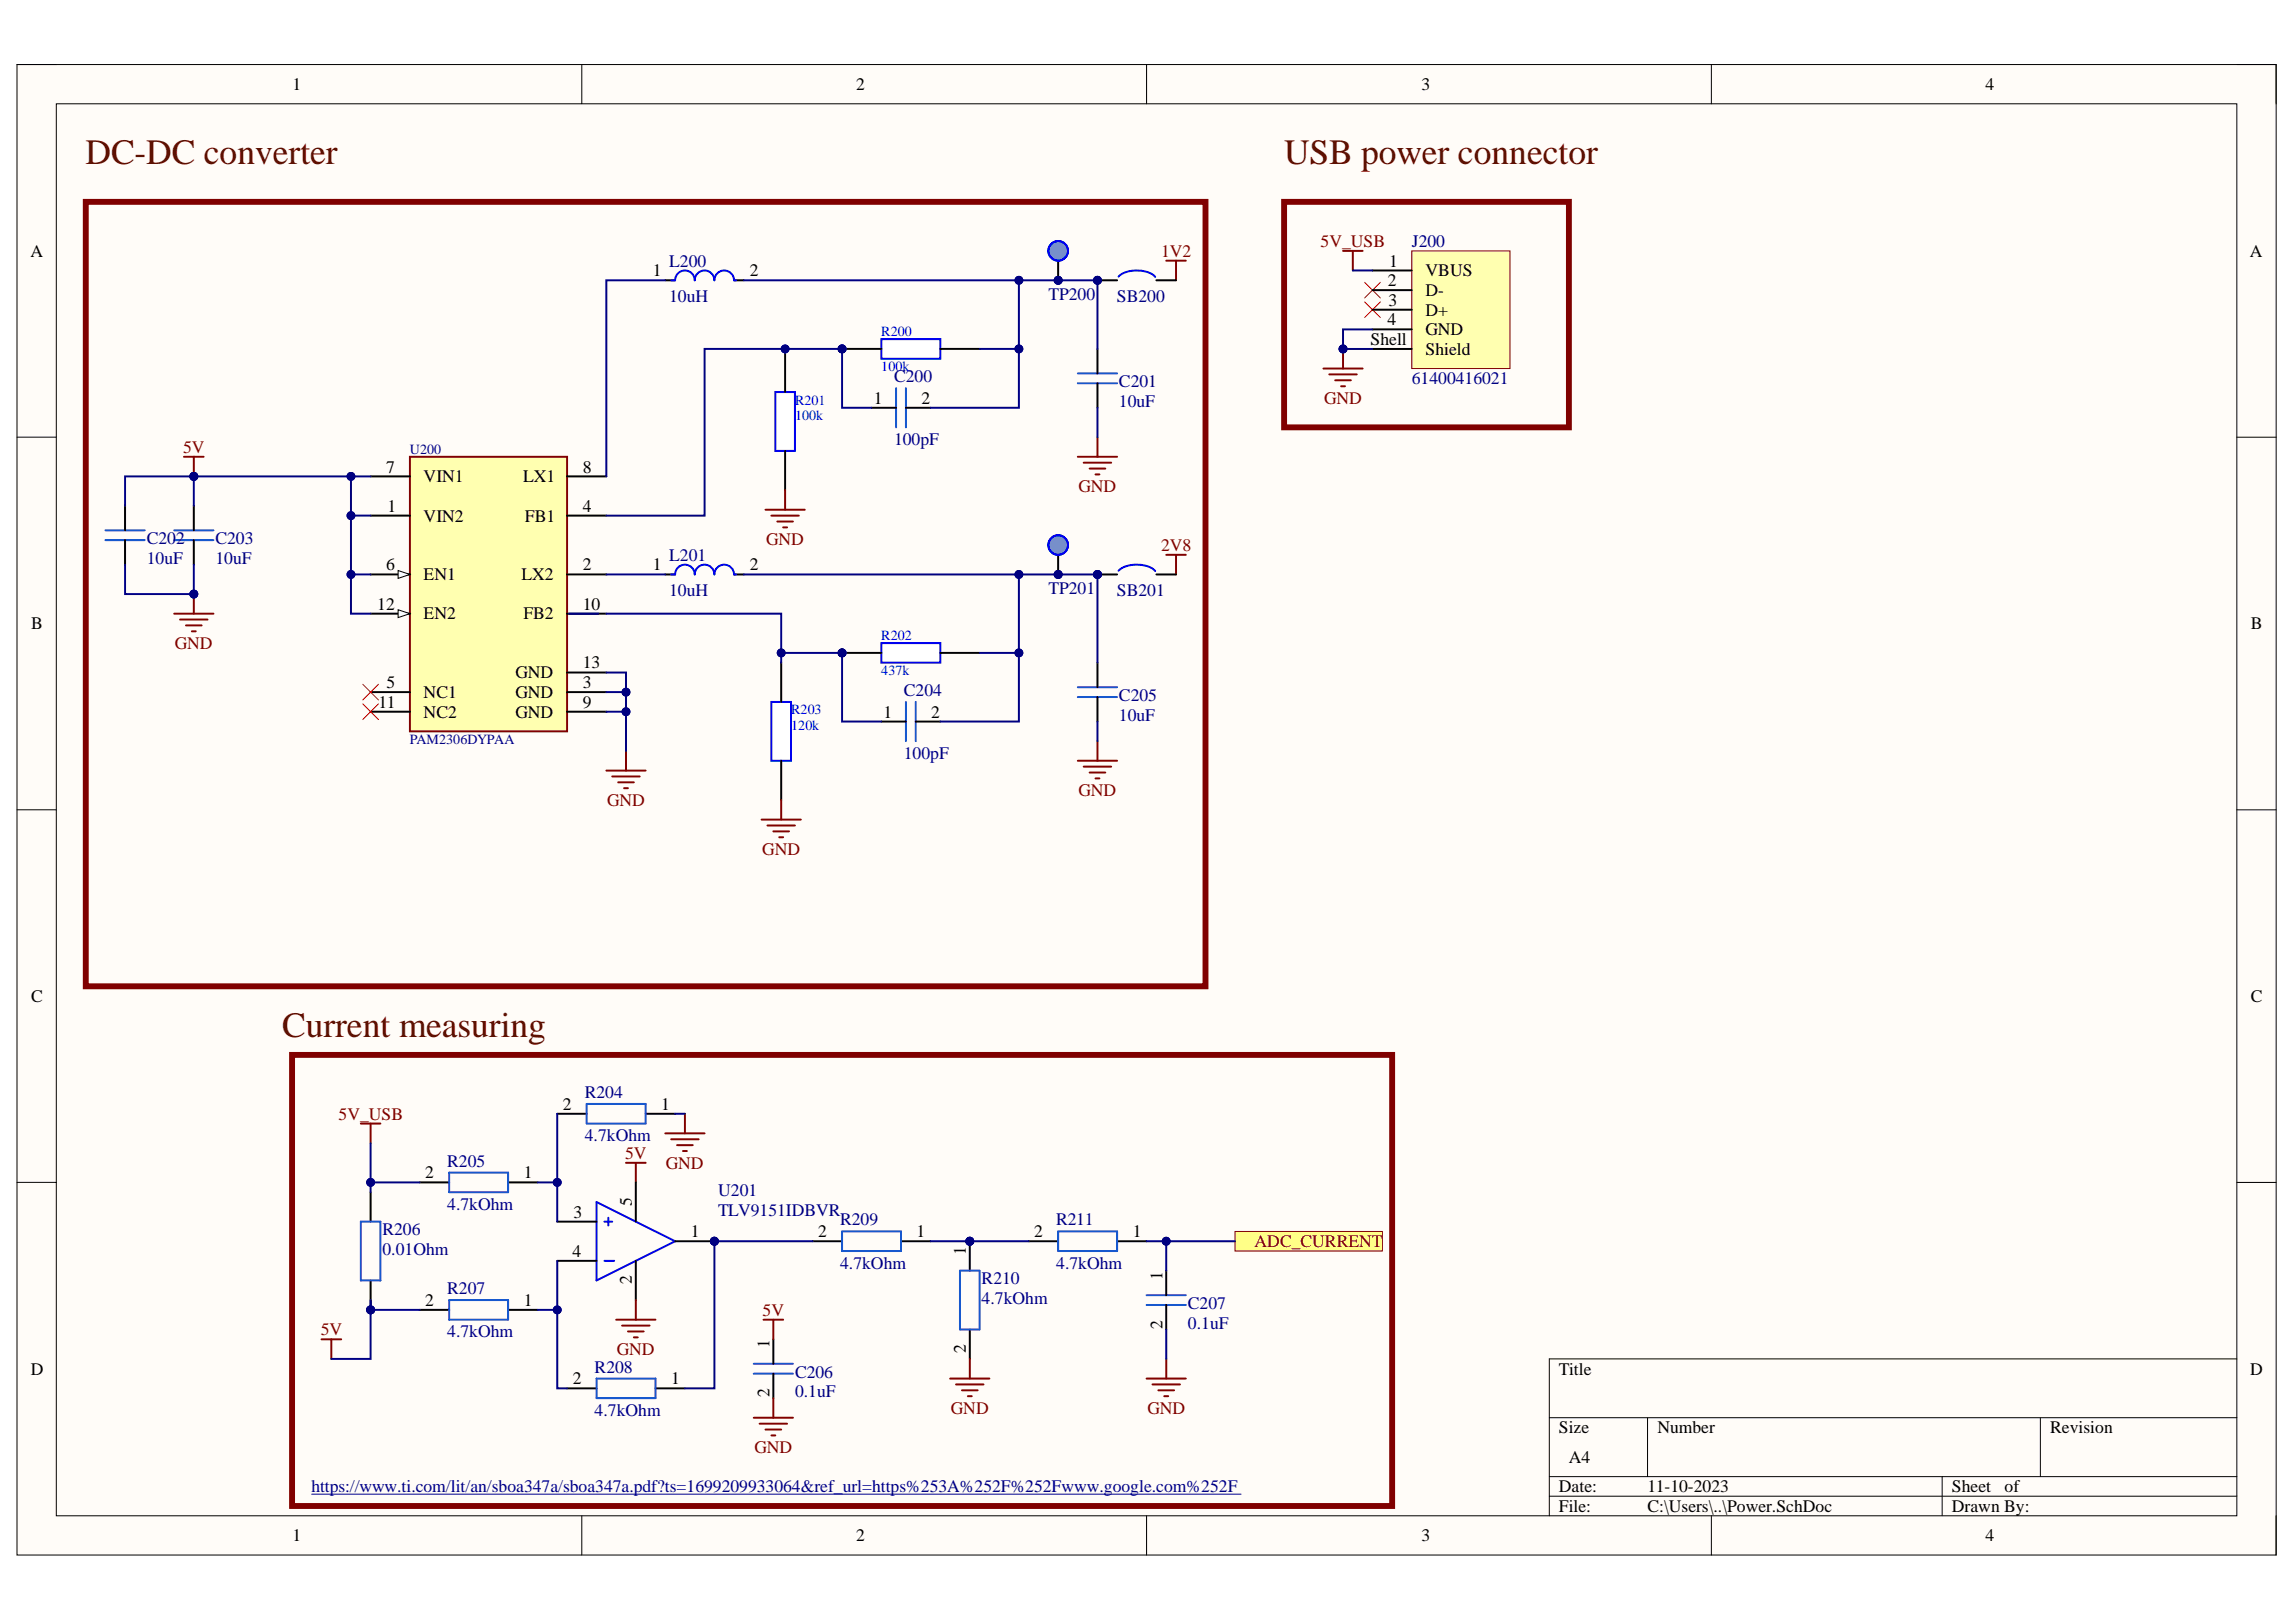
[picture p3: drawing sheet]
<svg xmlns="http://www.w3.org/2000/svg" width="297mm" height="210mm" viewBox="0 0 297 210" stroke-linecap="round" stroke-linejoin="round" font-family="sans-serif">
<defs><g id="words">
<g font-size="4.6" fill="#5b0f00">
<text x="11.1" y="21.3">DC-DC converter</text>
<text x="166.1" y="21.3">USB power connector</text>
<text x="36.5" y="134.2">Current measuring</text>
</g>
<g font-size="2.3">
<text x="37.9" y="11.7">1</text>
<text x="110.8" y="11.7">2</text>
<text x="183.9" y="11.7">3</text>
<text x="256.9" y="11.7">4</text>
<text x="3.9" y="33.2">A</text>
<text x="84.5" y="35.8">1</text>
<text x="97" y="35.8">2</text>
<text x="179.7" y="34.5">1</text>
<text x="184.4" y="35.8">VBUS</text>
<text x="291.1" y="33.2">A</text>
<text x="179.6" y="37">2</text>
<text x="179.7" y="39.6">3</text>
<text x="184.4" y="38.3">D-</text>
<text x="184.4" y="40.8">D+</text>
<text x="177.3" y="44.6">Shell</text>
<text x="179.5" y="42.1">4</text>
<text x="184.4" y="43.4">GND</text>
<text x="184.4" y="45.9">Shield</text>
<text x="113" y="52.2">1</text>
<text x="119.2" y="52.2">2</text>
<text x="49.9" y="61.2">7</text>
<text x="54.8" y="62.4">VIN1</text>
<text x="67.7" y="62.4">LX1</text>
<text x="75.4" y="61.2">8</text>
<text x="50.1" y="66.2">1</text>
<text x="54.8" y="67.5">VIN2</text>
<text x="67.9" y="67.5">FB1</text>
<text x="75.4" y="66.2">4</text>
<text x="49.9" y="73.8">6</text>
<text x="54.8" y="75.1">EN1</text>
<text x="67.5" y="75.1">LX2</text>
<text x="75.4" y="73.8">2</text>
<text x="84.5" y="73.8">1</text>
<text x="97" y="73.8">2</text>
<text x="4" y="81.4">B</text>
<text x="48.8" y="78.9">12</text>
<text x="54.8" y="80.2">EN2</text>
<text x="67.7" y="80.2">FB2</text>
<text x="75.4" y="78.9">10</text>
<text x="291.2" y="81.4">B</text>
<text x="50" y="89.1">5</text>
<text x="66.7" y="87.8">GND</text>
<text x="75.4" y="89.1">3</text>
<text x="75.4" y="86.5">13</text>
<text x="49" y="91.6">11</text>
<text x="54.8" y="90.3">NC1</text>
<text x="54.8" y="92.9">NC2</text>
<text x="66.7" y="90.3">GND</text>
<text x="66.7" y="92.9">GND</text>
<text x="75.4" y="91.6">9</text>
<text x="114.3" y="92.9">1</text>
<text x="120.5" y="92.9">2</text>
<text x="4" y="129.7">C</text>
<text x="291.2" y="129.7">C</text>
<text x="72.8" y="143.6">2</text>
<text x="85.6" y="143.6">1</text>
<text x="55" y="152.5">2</text>
<text x="67.7" y="152.5">1</text>
<text x="74.2" y="157.6">3</text>
<text x="81.7" y="156" transform="rotate(-90 81.7 156)">5</text>
<text x="89.4" y="160.1">1</text>
<text x="105.9" y="160.1">2</text>
<text x="118.6" y="160.1">1</text>
<text x="133.8" y="160.1">2</text>
<text x="146.5" y="160.1">1</text>
<text x="74.1" y="162.6">4</text>
<text x="81.7" y="166.2" transform="rotate(-90 81.7 166.2)">2</text>
<text x="125" y="162.4" transform="rotate(-90 125 162.4)">1</text>
<text x="150.4" y="165.6" transform="rotate(-90 150.4 165.6)">1</text>
<text x="55" y="169">2</text>
<text x="67.7" y="169">1</text>
<text x="150.4" y="172" transform="rotate(-90 150.4 172)">2</text>
<text x="4" y="177.9">D</text>
<text x="74.1" y="179.1">2</text>
<text x="86.8" y="179.1">1</text>
<text x="99.6" y="174.5" transform="rotate(-90 99.6 174.5)">1</text>
<text x="125" y="175.1" transform="rotate(-90 125 175.1)">2</text>
<text x="201.7" y="177.9">Title</text>
<text x="291.1" y="177.9">D</text>
<text x="99.6" y="180.8" transform="rotate(-90 99.6 180.8)">2</text>
<text x="201.7" y="185.5">Size</text>
<text x="214.4" y="185.5">Number</text>
<text x="265.2" y="185.5">Revision</text>
<text x="203" y="189.3">A4</text>
<text x="201.7" y="193.1">Date:</text>
<text x="201.7" y="195.6">File:</text>
<text x="213.1" y="193.1">11-10-2023</text>
<text x="213.1" y="195.6">C:\Users\..\Power.SchDoc</text>
<text x="252.5" y="193.1">Sheet</text>
<text x="252.5" y="195.6">Drawn By:</text>
<text x="259.3" y="193.1">of</text>
<text x="37.9" y="199.5">1</text>
<text x="110.8" y="199.5">2</text>
<text x="183.9" y="199.5">3</text>
<text x="256.9" y="199.5">4</text>
</g>
<g font-size="2.3" fill="#000080">
<text x="86.6" y="34.5">L200</text>
<text x="182.7" y="31.9">J200</text>
<text x="86.6" y="39.1">10uH</text>
<text x="135.6" y="38.8">TP200</text>
<text x="144.5" y="39.1">SB200</text>
<text x="115.7" y="49.5">C200</text>
<text x="144.8" y="50.1">C201</text>
<text x="144.8" y="52.6">10uF</text>
<text x="182.7" y="49.7">61400416021</text>
<text x="115.7" y="57.6">100pF</text>
<text x="19" y="70.4">C202</text>
<text x="27.9" y="70.4">C203</text>
<text x="19" y="72.9">10uF</text>
<text x="27.9" y="72.9">10uF</text>
<text x="86.6" y="72.6">L201</text>
<text x="86.6" y="77.1">10uH</text>
<text x="135.6" y="76.9">TP201</text>
<text x="144.5" y="77.1">SB201</text>
<text x="116.9" y="90.1">C204</text>
<text x="144.8" y="90.7">C205</text>
<text x="144.8" y="93.3">10uF</text>
<text x="116.9" y="98.2">100pF</text>
<text x="75.7" y="142.1">R204</text>
<text x="75.7" y="147.7">4.7kOhm</text>
<text x="57.9" y="151">R205</text>
<text x="92.9" y="154.8">U201</text>
<text x="49.5" y="159.8">R206</text>
<text x="57.9" y="156.6">4.7kOhm</text>
<text x="92.9" y="157.3">TLV9151IDBVR</text>
<text x="108.7" y="158.6">R209</text>
<text x="136.6" y="158.6">R211</text>
<text x="49.5" y="162.4">0.01Ohm</text>
<text x="57.9" y="167.5">R207</text>
<text x="108.7" y="164.2">4.7kOhm</text>
<text x="127" y="166.2">R210</text>
<text x="136.6" y="164.2">4.7kOhm</text>
<text x="57.9" y="173.1">4.7kOhm</text>
<text x="127" y="168.7">4.7kOhm</text>
<text x="153.7" y="169.4">C207</text>
<text x="153.7" y="171.9">0.1uF</text>
<text x="76.9" y="177.6">R208</text>
<text x="102.9" y="178.3">C206</text>
<text x="76.9" y="183.2">4.7kOhm</text>
<text x="102.9" y="180.8">0.1uF</text>
<text x="40.3" y="193.1">https://www.ti.com/lit/an/sboa347a/sboa347a.pdf?ts=1699209933064&amp;ref_url=https%253A%252F%252Fwww.google.com%252F</text>
</g>
<g font-size="2.3" fill="#800000">
<text x="150.2" y="33.2">1V2</text>
<text x="170.9" y="31.9">5V_USB</text>
<text x="171.3" y="52.2">GND</text>
<text x="23.7" y="58.6">5V</text>
<text x="139.5" y="63.7">GND</text>
<text x="99.1" y="70.5">GND</text>
<text x="150.2" y="71.3">2V8</text>
<text x="22.6" y="84">GND</text>
<text x="78.5" y="104.3">GND</text>
<text x="139.5" y="103">GND</text>
<text x="98.6" y="110.6">GND</text>
<text x="43.8" y="144.9">5V_USB</text>
<text x="80.9" y="150">5V</text>
<text x="86.1" y="151.2">GND</text>
<text x="162.3" y="161.4">ADC_CURRENT</text>
<text x="41.5" y="172.8">5V</text>
<text x="98.7" y="170.3">5V</text>
<text x="79.8" y="175.3">GND</text>
<text x="123" y="183">GND</text>
<text x="148.4" y="183">GND</text>
<text x="97.6" y="188">GND</text>
</g>
<g font-size="1.8" fill="#00f">
<text x="114" y="43.5">R200</text>
<text x="102.9" y="52.4">R201</text>
<text x="114" y="48">100k</text>
<text x="102.9" y="54.4">100k</text>
<text x="114" y="82.8">R202</text>
<text x="114" y="87.4">437k</text>
<text x="102.3" y="92.4">R203</text>
<text x="102.3" y="94.5">120k</text>
</g>
<g font-size="1.8" fill="#000080">
<text x="53" y="58.7">U200</text>
<text x="53" y="96.2">PAM2306DYPAA</text>
</g>
</g></defs>
<path d="M2.2 8.4h292.3v192.8h-292.3z" fill-rule="evenodd" fill="#fffcf8"/>
<path d="M2.2 8.4h292.3v192.8h-292.3z" fill="none" stroke="#000" stroke-width=".13"/>
<path d="M7.3 13.4h282.1v182.8h-282.1z" fill-rule="evenodd" fill="#fffcf8"/>
<g fill="none" stroke="#000" stroke-width=".13">
<path d="M2.2 8.4h5.1M7.3 13.4h282.1v182.8h-282.1zM75.3 8.4v5M148.3 8.4v5M221.4 8.4v5M289.4 8.4h5.1v5M2.2 56.6h5.1M289.4 56.6h5.1M2.2 104.8h5.1M289.4 104.8h5.1M2.2 153h5.1M289.4 153h5.1"/>
<path d="M289.4 175.9h-89v20.3M75.3 196.2v5M148.3 196.2v5M200.4 183.5h89M200.4 191.1h89M200.4 193.6h89M213.1 183.5v7.6M221.4 196.2v5M251.3 191.1v5.1M264 183.5v7.6M294.5 196.2v5"/>
</g>
<path d="M150.9 33.7h2.5M152.1 33.7v2.6" fill="none" stroke="#800000" stroke-width=".25"/>
<path d="M53 59.1h20.4v35.5h-20.4z" fill-rule="evenodd" fill="#ffffb0"/>
<path d="M53 59.1h20.4v35.5h-20.4z" fill="none" stroke="#800000" stroke-width=".25"/>
<path d="M47.9 61.7h5.1M47.9 66.7h5.1M47.9 74.3h5.1M73.4 61.7h5M73.4 66.7h5M73.4 74.3h5M73.4 79.4h5M47.9 89.6h5.1M47.9 92.1h5.1" fill="none" stroke="#000" stroke-width=".25"/>
<path d="M51.5 73.8l1.5 .5-1.5 .5z" fill="#f8fcff"/>
<path d="M51.5 73.8l1.5 .5-1.5 .5z" fill="none" stroke="#000" stroke-width=".13"/>
<path d="M47.9 79.4h5.1" fill="none" stroke="#000" stroke-width=".25"/>
<path d="M51.5 78.9l1.5 .5-1.5 .5z" fill="#f8fcff"/>
<path d="M51.5 78.9l1.5 .5-1.5 .5z" fill="none" stroke="#000" stroke-width=".13"/>
<path d="M73.4 89.6h5M73.4 92.1h5M73.4 87h5" fill="none" stroke="#000" stroke-width=".25"/>
<path d="M171.2 47.7h5.1M172 48.5h3.5M172.7 49.2h2.1M173.5 50h.5M173.8 45.2v2.5" fill="none" stroke="#800000" stroke-width=".25"/>
<circle cx="173.8" cy="45.2" r=".51" fill="#000080"/>
<circle cx="173.8" cy="45.2" r=".51" fill="none" stroke="#000080" stroke-width=".13"/>
<path d="M23.8 59.1h2.5M25.1 59.1v2.6M78.4 99.7h5.1M81 97.2v2.5M79.2 100.5h3.6M80 101.2h2M80.7 102h.5" fill="none" stroke="#800000" stroke-width=".25"/>
<circle cx="25.1" cy="61.7" r=".51" fill="#000080"/>
<circle cx="25.1" cy="61.7" r=".51" fill="none" stroke="#000080" stroke-width=".13"/>
<path d="M22.5 79.4h5.1M25.1 76.9v2.5M23.3 80.2h3.6M24.1 80.9h2M24.8 81.7h.5" fill="none" stroke="#800000" stroke-width=".25"/>
<circle cx="25.1" cy="76.9" r=".51" fill="#000080"/>
<circle cx="25.1" cy="76.9" r=".51" fill="none" stroke="#000080" stroke-width=".13"/>
<path d="M99.8 90.8h2.5v7.7h-2.5z" fill-rule="evenodd" fill="#fff"/>
<path d="M99.8 90.8h2.5v7.7h-2.5z" fill="none" stroke="#00f" stroke-width=".25"/>
<path d="M101.1 85.8v5M101.1 98.5v5" fill="none" stroke="#000" stroke-width=".25"/>
<circle cx="108.9" cy="84.5" r=".51" fill="#000080"/>
<circle cx="108.9" cy="84.5" r=".51" fill="none" stroke="#000080" stroke-width=".13"/>
<path d="M114 83.2h7.6v2.6h-7.6z" fill-rule="evenodd" fill="#fff"/>
<path d="M114 83.2h7.6v2.6h-7.6z" fill="none" stroke="#00f" stroke-width=".25"/>
<path d="M108.9 84.5h5.1M121.6 84.5h5.1" fill="none" stroke="#000" stroke-width=".25"/>
<circle cx="108.9" cy="84.5" r=".51" fill="#000080"/>
<circle cx="108.9" cy="84.5" r=".51" fill="none" stroke="#000080" stroke-width=".13"/>
<path d="M100.3 50.7h2.5v7.7h-2.5z" fill-rule="evenodd" fill="#fff"/>
<path d="M100.3 50.7h2.5v7.7h-2.5z" fill="none" stroke="#00f" stroke-width=".25"/>
<path d="M101.6 45.7v5M101.6 58.4v5" fill="none" stroke="#000" stroke-width=".25"/>
<circle cx="108.9" cy="45.2" r=".51" fill="#000080"/>
<circle cx="108.9" cy="45.2" r=".51" fill="none" stroke="#000080" stroke-width=".13"/>
<path d="M114 43.9h7.6v2.5h-7.6z" fill-rule="evenodd" fill="#fff"/>
<path d="M114 43.9h7.6v2.5h-7.6z" fill="none" stroke="#00f" stroke-width=".25"/>
<path d="M108.9 45.2h5.1" fill="none" stroke="#000" stroke-width=".25"/>
<circle cx="108.9" cy="45.2" r=".51" fill="#000080"/>
<circle cx="108.9" cy="45.2" r=".51" fill="none" stroke="#000080" stroke-width=".13"/>
<path d="M121.6 45.2h5.1" fill="none" stroke="#000" stroke-width=".25"/>
<g fill="none" stroke="#800000" stroke-width=".25">
<path d="M139.4 59.1h5.1M140.2 59.9h3.6M142 56.6v2.5M99 66h5.1M99.8 66.7h3.5M100.6 67.5h2M101.3 68.2h.5M101.6 63.4v2.6M141 60.6h2M141.7 61.4h.5M139.4 98.5h5.1M140.2 99.2h3.6"/>
<path d="M141 100h2M142 95.9v2.6M98.5 106.1h5.1M99.3 106.8h3.5M100 107.6h2.1M100.8 108.3h.5M101.1 103.5v2.6M141.7 100.7h.5"/>
</g>
<path d="M176.5 36.5l2.1 2.1M176.5 39.1l2.1 2M178.6 36.5l-2.1 2.1M178.6 39.1l-2.1 2M46.9 88.6l2.1 2M46.9 91.1l2.1 2M49 88.6l-2.1 2M49 91.1l-2.1 2" fill="none" stroke="#f00" stroke-width=".13"/>
<path d="M182.6 32.5h12.8v15.2h-12.8z" fill-rule="evenodd" fill="#ffffb0"/>
<path d="M182.6 32.5h12.8v15.2h-12.8z" fill="none" stroke="#800000" stroke-width=".13"/>
<path d="M177.6 35h5M177.6 37.5h5M177.6 40.1h5M177.6 42.6h5M177.6 45.2h5" fill="none" stroke="#000" stroke-width=".25"/>
<path d="M173.8 32.5h2.5M175 32.5v2.5" fill="none" stroke="#800000" stroke-width=".25"/>
<circle cx="142" cy="36.3" r=".51" fill="#000080"/>
<circle cx="142" cy="36.3" r=".51" fill="none" stroke="#000080" stroke-width=".13"/>
<path d="M142 36.3h2.5" fill="none" stroke="#000" stroke-width=".25"/>
<circle cx="142" cy="36.3" r=".51" fill="#000080"/>
<circle cx="142" cy="36.3" r=".51" fill="none" stroke="#000080" stroke-width=".13"/>
<path d="M149.6 36.3h2.5" fill="none" stroke="#000" stroke-width=".25"/>
<path d="M144.7 35.8a3.9 3.9 0 0 1 4.8 0" fill="none" stroke="#00f" stroke-width=".25"/>
<circle cx="136.9" cy="36.3" r=".51" fill="#000080"/>
<circle cx="136.9" cy="36.3" r=".51" fill="none" stroke="#000080" stroke-width=".13"/>
<path d="M136.9 33.7v2.6" fill="none" stroke="#000" stroke-width=".25"/>
<circle cx="136.9" cy="36.3" r=".51" fill="#000080"/>
<circle cx="136.9" cy="36.3" r=".51" fill="none" stroke="#000080" stroke-width=".13"/>
<circle cx="136.9" cy="32.5" r="1.27" fill="#6d9eeb"/>
<circle cx="136.9" cy="32.5" r="1.27" fill="none" stroke="#00f" stroke-width=".13"/>
<circle cx="136.9" cy="32.5" r="1.27" fill="none" stroke="#00f" stroke-width=".25"/>
<path d="M150.9 71.8h2.5M152.1 71.8v2.5" fill="none" stroke="#800000" stroke-width=".25"/>
<circle cx="142" cy="74.3" r=".51" fill="#000080"/>
<circle cx="142" cy="74.3" r=".51" fill="none" stroke="#000080" stroke-width=".13"/>
<path d="M142 74.3h2.5" fill="none" stroke="#000" stroke-width=".25"/>
<circle cx="142" cy="74.3" r=".51" fill="#000080"/>
<circle cx="142" cy="74.3" r=".51" fill="none" stroke="#000080" stroke-width=".13"/>
<path d="M149.6 74.3h2.5" fill="none" stroke="#000" stroke-width=".25"/>
<path d="M144.7 73.9a3.9 3.9 0 0 1 4.8 0" fill="none" stroke="#00f" stroke-width=".25"/>
<circle cx="136.9" cy="74.3" r=".51" fill="#000080"/>
<circle cx="136.9" cy="74.3" r=".51" fill="none" stroke="#000080" stroke-width=".13"/>
<path d="M136.9 71.8v2.5" fill="none" stroke="#000" stroke-width=".25"/>
<circle cx="136.9" cy="74.3" r=".51" fill="#000080"/>
<circle cx="136.9" cy="74.3" r=".51" fill="none" stroke="#000080" stroke-width=".13"/>
<circle cx="136.9" cy="70.5" r="1.27" fill="#6d9eeb"/>
<circle cx="136.9" cy="70.5" r="1.27" fill="none" stroke="#00f" stroke-width=".13"/>
<g fill="none" stroke="#00f" stroke-width=".25">
<path d="M86.8 36.3h.5a1.27 1.27 0 0 1 1.3-1.3 1.27 1.27 0 0 1 1.3 1.3 1.27 1.27 0 0 1 1.2-1.3 1.27 1.27 0 0 1 1.3 1.3 1.27 1.27 0 0 1 1.3-1.3 1.27 1.27 0 0 1 1.3 1.3h.2M86.8 74.3h.5a1.27 1.27 0 0 1 1.3-1.2 1.27 1.27 0 0 1 1.3 1.2 1.27 1.27 0 0 1 1.2-1.2 1.27 1.27 0 0 1 1.3 1.2 1.27 1.27 0 0 1 1.3-1.2 1.27 1.27 0 0 1 1.3 1.2h.2"/>
<circle cx="136.9" cy="70.5" r="1.27"/>
</g>
<path d="M115.9 50.2v5.1M117.2 50.2v5.1M139.4 49.6h5.1M139.4 48.3h5.1M13.6 69.9h5.1M13.6 68.6h5.1M22.5 69.9h5.1M22.5 68.6h5.1M117.2 90.8v5.1M118.5 90.8v5.1M139.4 90.2h5.1M139.4 88.9h5.1" fill="none" stroke="#15c" stroke-width=".25"/>
<g fill="none" stroke="#000" stroke-width=".25">
<path d="M86.1 36.3h1.2M95 36.3h1.2M112.8 52.8h3.1M117.2 52.8h3.2M142 45.2v3.1M142 49.6v3.2M16.2 65.5v3.1M16.2 69.9v3.2M25.1 65.5v3.1M25.1 69.9v3.2M86.1 74.3h1.2M95 74.3h1.2"/>
<path d="M114 93.4h3.2M118.5 93.4h3.1M142 85.8v3.1M142 90.2v3.2"/>
</g>
<path d="M11.1 26.1h144.9v101.5h-144.9zM166.1 26.1h36.9v29.2h-36.9z" fill="none" stroke="#800000" stroke-width=".76"/>
<circle cx="47.9" cy="169.5" r=".51" fill="#000080"/>
<circle cx="47.9" cy="169.5" r=".51" fill="none" stroke="#000080" stroke-width=".13"/>
<path d="M47.9 165.7v3.8" fill="none" stroke="#000" stroke-width=".25"/>
<circle cx="47.9" cy="169.5" r=".51" fill="#000080"/>
<circle cx="47.9" cy="169.5" r=".51" fill="none" stroke="#000080" stroke-width=".13"/>
<path d="M47.9 154.3v3.8" fill="none" stroke="#000" stroke-width=".25"/>
<path d="M46.7 158.1h2.5v7.6h-2.5z" fill="none" stroke="#15c" stroke-width=".25"/>
<path d="M81 150.5h2.5M82.3 150.5v2.5" fill="none" stroke="#800000" stroke-width=".25"/>
<path d="M159.8 159.4h19v2.5h-19z" fill-rule="evenodd" fill="#ffff80"/>
<path d="M159.8 159.4h19v2.5h-19z" fill="none" stroke="#800000" stroke-width=".13"/>
<path d="M37.8 136.5h142.3v58.4h-142.3z" fill="none" stroke="#800000" stroke-width=".76"/>
<path d="M97.5 176.5h5.1M97.5 177.8h5.1" fill="none" stroke="#15c" stroke-width=".25"/>
<path d="M100 173.3v3.2M100 177.8v3.1" fill="none" stroke="#000" stroke-width=".25"/>
<path d="M98.8 170.8h2.5M100 170.8v2.5" fill="none" stroke="#800000" stroke-width=".25"/>
<path d="M40.3 193.4h120.3" fill="none" stroke="#000080" stroke-width=".13"/>
<circle cx="92.4" cy="160.6" r=".51" fill="#000080"/>
<circle cx="92.4" cy="160.6" r=".51" fill="none" stroke="#000080" stroke-width=".13"/>
<path d="M77.2 155.6l10.1 5-10.1 5.1zM78.2 158.1h1M78.7 157.6v1M78.2 163.2h1.3" fill="none" stroke="#00f" stroke-width=".25"/>
<path d="M72.1 158.1h5.1M72.1 163.2h5.1M87.3 160.6h5.1" fill="none" stroke="#000" stroke-width=".25"/>
<circle cx="92.4" cy="160.6" r=".51" fill="#000080"/>
<circle cx="92.4" cy="160.6" r=".51" fill="none" stroke="#000080" stroke-width=".13"/>
<path d="M54.3 153h3.8M65.7 153h3.8M72.1 144.1h3.8M82.3 153v5.1M83.5 144.1h3.8M54.3 169.5h3.8M65.7 169.5h3.8M73.4 179.7h3.8M82.3 163.2v5M84.8 179.7h3.8M105.1 160.6h3.8M116.6 160.6h3.8" fill="none" stroke="#000" stroke-width=".25"/>
<g fill="none" stroke="#800000" stroke-width=".25">
<path d="M46.7 145.4h2.5M47.9 145.4v2.5M86.1 146.7h5.1M86.8 147.4h3.6M87.6 148.2h2M88.4 149h.5M88.6 144.1v2.6M41.6 173.3h2.5M42.9 173.3v2.6M79.7 170.8h5.1M80.5 171.5h3.5M81.2 172.3h2.1"/>
<path d="M82 173.1h.5M82.3 168.2v2.6M97.5 183.5h5.1M98.3 184.2h3.5M99 185h2.1M99.8 185.8h.5M100 180.9v2.6"/>
</g>
<path d="M58.1 151.7h7.6v2.6h-7.6zM75.9 142.9h7.6v2.5h-7.6zM108.9 159.4h7.7v2.5h-7.7zM58.1 168.2h7.6v2.6h-7.6zM77.2 178.4h7.6v2.5h-7.6z" fill="none" stroke="#15c" stroke-width=".25"/>
<circle cx="125.5" cy="160.6" r=".51" fill="#000080"/>
<circle cx="125.5" cy="160.6" r=".51" fill="none" stroke="#000080" stroke-width=".13"/>
<path d="M125.5 160.6v3.8" fill="none" stroke="#000" stroke-width=".25"/>
<circle cx="125.5" cy="160.6" r=".51" fill="#000080"/>
<circle cx="125.5" cy="160.6" r=".51" fill="none" stroke="#000080" stroke-width=".13"/>
<path d="M125.5 172.1v3.8M133.1 160.6h3.8M144.5 160.6h3.8M150.9 164.4v3.2M150.9 168.9v3.1" fill="none" stroke="#000" stroke-width=".25"/>
<path d="M136.9 159.4h7.6v2.5h-7.6zM124.2 164.4h2.5v7.6h-2.5zM148.3 167.6h5.1M148.3 168.9h5.1" fill="none" stroke="#15c" stroke-width=".25"/>
<path d="M122.9 178.4h5.1M123.7 179.2h3.5M124.5 179.9h2M125.5 175.9v2.5M148.3 178.4h5.1M149.1 179.2h3.6M149.9 179.9h2M150.9 175.9v2.5M125.2 180.7h.5M150.6 180.7h.5" fill="none" stroke="#800000" stroke-width=".25"/>
<path d="M177.6 42.6h-3.8v2.6" fill="none" stroke="#000080" stroke-width=".25"/>
<circle cx="173.8" cy="45.2" r=".51" fill="#000080"/>
<circle cx="173.8" cy="45.2" r=".51" fill="none" stroke="#000080" stroke-width=".13"/>
<path d="M78.4 92.1h2.6v5.1" fill="none" stroke="#000080" stroke-width=".25"/>
<circle cx="81" cy="92.1" r=".51" fill="#000080"/>
<circle cx="81" cy="92.1" r=".51" fill="none" stroke="#000080" stroke-width=".13"/>
<path d="M78.4 89.6h2.6v2.5" fill="none" stroke="#000080" stroke-width=".25"/>
<circle cx="81" cy="89.6" r=".51" fill="#000080"/>
<circle cx="81" cy="89.6" r=".51" fill="none" stroke="#000080" stroke-width=".13"/>
<circle cx="81" cy="92.1" r=".51" fill="#000080"/>
<circle cx="81" cy="92.1" r=".51" fill="none" stroke="#000080" stroke-width=".13"/>
<path d="M78.4 87h2.6v2.6" fill="none" stroke="#000080" stroke-width=".25"/>
<circle cx="81" cy="89.6" r=".51" fill="#000080"/>
<circle cx="81" cy="89.6" r=".51" fill="none" stroke="#000080" stroke-width=".13"/>
<path d="M45.4 74.3v5.1h2.5" fill="none" stroke="#000080" stroke-width=".25"/>
<circle cx="45.4" cy="74.3" r=".51" fill="#000080"/>
<circle cx="45.4" cy="74.3" r=".51" fill="none" stroke="#000080" stroke-width=".13"/>
<path d="M86.1 36.3h-7.7v25.4M78.4 74.3h7.7M108.9 84.5h-7.8v1.3" fill="none" stroke="#000080" stroke-width=".25"/>
<circle cx="101.1" cy="84.5" r=".51" fill="#000080"/>
<circle cx="101.1" cy="84.5" r=".51" fill="none" stroke="#000080" stroke-width=".13"/>
<circle cx="108.9" cy="84.5" r=".51" fill="#000080"/>
<circle cx="108.9" cy="84.5" r=".51" fill="none" stroke="#000080" stroke-width=".13"/>
<path d="M101.6 45.2v.5" fill="none" stroke="#000080" stroke-width=".25"/>
<circle cx="101.6" cy="45.2" r=".51" fill="#000080"/>
<circle cx="101.6" cy="45.2" r=".51" fill="none" stroke="#000080" stroke-width=".13"/>
<path d="M131.8 74.3v10.2h-5.1" fill="none" stroke="#000080" stroke-width=".25"/>
<circle cx="131.8" cy="84.5" r=".51" fill="#000080"/>
<circle cx="131.8" cy="84.5" r=".51" fill="none" stroke="#000080" stroke-width=".13"/>
<circle cx="131.8" cy="74.3" r=".51" fill="#000080"/>
<circle cx="131.8" cy="74.3" r=".51" fill="none" stroke="#000080" stroke-width=".13"/>
<path d="M73.6 79.4h3.8M78.4 79.4h22.7v5.1" fill="none" stroke="#000080" stroke-width=".25"/>
<circle cx="101.1" cy="84.5" r=".51" fill="#000080"/>
<circle cx="101.1" cy="84.5" r=".51" fill="none" stroke="#000080" stroke-width=".13"/>
<path d="M175 35h2.6M173.8 45.2h3.8" fill="none" stroke="#000080" stroke-width=".25"/>
<circle cx="173.8" cy="45.2" r=".51" fill="#000080"/>
<circle cx="173.8" cy="45.2" r=".51" fill="none" stroke="#000080" stroke-width=".13"/>
<path d="M45.4 66.7h2.5" fill="none" stroke="#000080" stroke-width=".25"/>
<circle cx="45.4" cy="66.7" r=".51" fill="#000080"/>
<circle cx="45.4" cy="66.7" r=".51" fill="none" stroke="#000080" stroke-width=".13"/>
<path d="M108.9 45.2v7.6h3.9" fill="none" stroke="#000080" stroke-width=".25"/>
<circle cx="108.9" cy="45.2" r=".51" fill="#000080"/>
<circle cx="108.9" cy="45.2" r=".51" fill="none" stroke="#000080" stroke-width=".13"/>
<path d="M131.8 45.2v7.6h-11.4" fill="none" stroke="#000080" stroke-width=".25"/>
<circle cx="131.8" cy="45.2" r=".51" fill="#000080"/>
<circle cx="131.8" cy="45.2" r=".51" fill="none" stroke="#000080" stroke-width=".13"/>
<path d="M108.9 84.5v8.9h5.1" fill="none" stroke="#000080" stroke-width=".25"/>
<circle cx="108.9" cy="84.5" r=".51" fill="#000080"/>
<circle cx="108.9" cy="84.5" r=".51" fill="none" stroke="#000080" stroke-width=".13"/>
<path d="M131.8 84.5v8.9h-10.2" fill="none" stroke="#000080" stroke-width=".25"/>
<circle cx="131.8" cy="84.5" r=".51" fill="#000080"/>
<circle cx="131.8" cy="84.5" r=".51" fill="none" stroke="#000080" stroke-width=".13"/>
<path d="M25.1 61.7v3.8" fill="none" stroke="#000080" stroke-width=".25"/>
<circle cx="25.1" cy="61.7" r=".51" fill="#000080"/>
<circle cx="25.1" cy="61.7" r=".51" fill="none" stroke="#000080" stroke-width=".13"/>
<path d="M25.1 61.7h-8.9v3.8" fill="none" stroke="#000080" stroke-width=".25"/>
<circle cx="25.1" cy="61.7" r=".51" fill="#000080"/>
<circle cx="25.1" cy="61.7" r=".51" fill="none" stroke="#000080" stroke-width=".13"/>
<path d="M16.2 73.1v3.8h8.9" fill="none" stroke="#000080" stroke-width=".25"/>
<circle cx="25.1" cy="76.9" r=".51" fill="#000080"/>
<circle cx="25.1" cy="76.9" r=".51" fill="none" stroke="#000080" stroke-width=".13"/>
<path d="M25.1 73.1v3.8" fill="none" stroke="#000080" stroke-width=".25"/>
<circle cx="25.1" cy="76.9" r=".51" fill="#000080"/>
<circle cx="25.1" cy="76.9" r=".51" fill="none" stroke="#000080" stroke-width=".13"/>
<path d="M131.8 36.3h10.2v8.9" fill="none" stroke="#000080" stroke-width=".25"/>
<circle cx="142" cy="36.3" r=".51" fill="#000080"/>
<circle cx="142" cy="36.3" r=".51" fill="none" stroke="#000080" stroke-width=".13"/>
<circle cx="136.9" cy="36.3" r=".51" fill="#000080"/>
<circle cx="136.9" cy="36.3" r=".51" fill="none" stroke="#000080" stroke-width=".13"/>
<circle cx="131.8" cy="36.3" r=".51" fill="#000080"/>
<circle cx="131.8" cy="36.3" r=".51" fill="none" stroke="#000080" stroke-width=".13"/>
<path d="M142 52.8v3.8M142 74.3v11.5" fill="none" stroke="#000080" stroke-width=".25"/>
<circle cx="142" cy="74.3" r=".51" fill="#000080"/>
<circle cx="142" cy="74.3" r=".51" fill="none" stroke="#000080" stroke-width=".13"/>
<path d="M96.2 36.3h35.6v8.9h-5.1M142 93.4v2.5" fill="none" stroke="#000080" stroke-width=".25"/>
<circle cx="131.8" cy="45.2" r=".51" fill="#000080"/>
<circle cx="131.8" cy="45.2" r=".51" fill="none" stroke="#000080" stroke-width=".13"/>
<circle cx="131.8" cy="36.3" r=".51" fill="#000080"/>
<circle cx="131.8" cy="36.3" r=".51" fill="none" stroke="#000080" stroke-width=".13"/>
<path d="M25.1 61.7h22.8" fill="none" stroke="#000080" stroke-width=".25"/>
<circle cx="25.1" cy="61.7" r=".51" fill="#000080"/>
<circle cx="25.1" cy="61.7" r=".51" fill="none" stroke="#000080" stroke-width=".13"/>
<circle cx="45.4" cy="61.7" r=".51" fill="#000080"/>
<circle cx="45.4" cy="61.7" r=".51" fill="none" stroke="#000080" stroke-width=".13"/>
<path d="M45.4 61.7v12.6h2.5" fill="none" stroke="#000080" stroke-width=".25"/>
<circle cx="45.4" cy="61.7" r=".51" fill="#000080"/>
<circle cx="45.4" cy="61.7" r=".51" fill="none" stroke="#000080" stroke-width=".13"/>
<circle cx="45.4" cy="66.7" r=".51" fill="#000080"/>
<circle cx="45.4" cy="66.7" r=".51" fill="none" stroke="#000080" stroke-width=".13"/>
<circle cx="45.4" cy="74.3" r=".51" fill="#000080"/>
<circle cx="45.4" cy="74.3" r=".51" fill="none" stroke="#000080" stroke-width=".13"/>
<path d="M108.9 45.2h-17.7v21.5h-12.8" fill="none" stroke="#000080" stroke-width=".25"/>
<circle cx="101.6" cy="45.2" r=".51" fill="#000080"/>
<circle cx="101.6" cy="45.2" r=".51" fill="none" stroke="#000080" stroke-width=".13"/>
<circle cx="108.9" cy="45.2" r=".51" fill="#000080"/>
<circle cx="108.9" cy="45.2" r=".51" fill="none" stroke="#000080" stroke-width=".13"/>
<path d="M96.2 74.3h45.8" fill="none" stroke="#000080" stroke-width=".25"/>
<circle cx="131.8" cy="74.3" r=".51" fill="#000080"/>
<circle cx="131.8" cy="74.3" r=".51" fill="none" stroke="#000080" stroke-width=".13"/>
<circle cx="136.9" cy="74.3" r=".51" fill="#000080"/>
<circle cx="136.9" cy="74.3" r=".51" fill="none" stroke="#000080" stroke-width=".13"/>
<circle cx="142" cy="74.3" r=".51" fill="#000080"/>
<circle cx="142" cy="74.3" r=".51" fill="none" stroke="#000080" stroke-width=".13"/>
<path d="M54.3 153h-6.4v1.3" fill="none" stroke="#000080" stroke-width=".25"/>
<circle cx="47.9" cy="153" r=".51" fill="#000080"/>
<circle cx="47.9" cy="153" r=".51" fill="none" stroke="#000080" stroke-width=".13"/>
<path d="M47.9 147.9v5.1" fill="none" stroke="#000080" stroke-width=".25"/>
<circle cx="47.9" cy="153" r=".51" fill="#000080"/>
<circle cx="47.9" cy="153" r=".51" fill="none" stroke="#000080" stroke-width=".13"/>
<path d="M69.5 153h2.6v5.1" fill="none" stroke="#000080" stroke-width=".25"/>
<circle cx="72.1" cy="153" r=".51" fill="#000080"/>
<circle cx="72.1" cy="153" r=".51" fill="none" stroke="#000080" stroke-width=".13"/>
<path d="M72.1 144.1v8.9" fill="none" stroke="#000080" stroke-width=".25"/>
<circle cx="72.1" cy="153" r=".51" fill="#000080"/>
<circle cx="72.1" cy="153" r=".51" fill="none" stroke="#000080" stroke-width=".13"/>
<path d="M87.3 144.1h1.3M92.4 160.6v19.1h-3.8" fill="none" stroke="#000080" stroke-width=".25"/>
<circle cx="92.4" cy="160.6" r=".51" fill="#000080"/>
<circle cx="92.4" cy="160.6" r=".51" fill="none" stroke="#000080" stroke-width=".13"/>
<path d="M47.9 168.2v1.3h6.4" fill="none" stroke="#000080" stroke-width=".25"/>
<circle cx="47.9" cy="169.5" r=".51" fill="#000080"/>
<circle cx="47.9" cy="169.5" r=".51" fill="none" stroke="#000080" stroke-width=".13"/>
<path d="M47.9 169.5v6.4h-5" fill="none" stroke="#000080" stroke-width=".25"/>
<circle cx="47.9" cy="169.5" r=".51" fill="#000080"/>
<circle cx="47.9" cy="169.5" r=".51" fill="none" stroke="#000080" stroke-width=".13"/>
<path d="M69.5 169.5h2.6" fill="none" stroke="#000080" stroke-width=".25"/>
<circle cx="72.1" cy="169.5" r=".51" fill="#000080"/>
<circle cx="72.1" cy="169.5" r=".51" fill="none" stroke="#000080" stroke-width=".13"/>
<path d="M72.1 163.2v16.5h1.3" fill="none" stroke="#000080" stroke-width=".25"/>
<circle cx="72.1" cy="169.5" r=".51" fill="#000080"/>
<circle cx="72.1" cy="169.5" r=".51" fill="none" stroke="#000080" stroke-width=".13"/>
<path d="M92.4 160.6h12.7" fill="none" stroke="#000080" stroke-width=".25"/>
<circle cx="92.4" cy="160.6" r=".51" fill="#000080"/>
<circle cx="92.4" cy="160.6" r=".51" fill="none" stroke="#000080" stroke-width=".13"/>
<path d="M120.4 160.6h5.1" fill="none" stroke="#000080" stroke-width=".25"/>
<circle cx="125.5" cy="160.6" r=".51" fill="#000080"/>
<circle cx="125.5" cy="160.6" r=".51" fill="none" stroke="#000080" stroke-width=".13"/>
<path d="M125.5 160.6h7.6" fill="none" stroke="#000080" stroke-width=".25"/>
<circle cx="125.5" cy="160.6" r=".51" fill="#000080"/>
<circle cx="125.5" cy="160.6" r=".51" fill="none" stroke="#000080" stroke-width=".13"/>
<path d="M148.3 160.6h11.5" fill="none" stroke="#000080" stroke-width=".25"/>
<circle cx="150.9" cy="160.6" r=".51" fill="#000080"/>
<circle cx="150.9" cy="160.6" r=".51" fill="none" stroke="#000080" stroke-width=".13"/>
<path d="M150.9 160.6v3.8" fill="none" stroke="#000080" stroke-width=".25"/>
<circle cx="150.9" cy="160.6" r=".51" fill="#000080"/>
<circle cx="150.9" cy="160.6" r=".51" fill="none" stroke="#000080" stroke-width=".13"/>
<path d="M150.9 172.1v3.8" fill="none" stroke="#000080" stroke-width=".25"/>
<use href="#words"/>
</svg>
